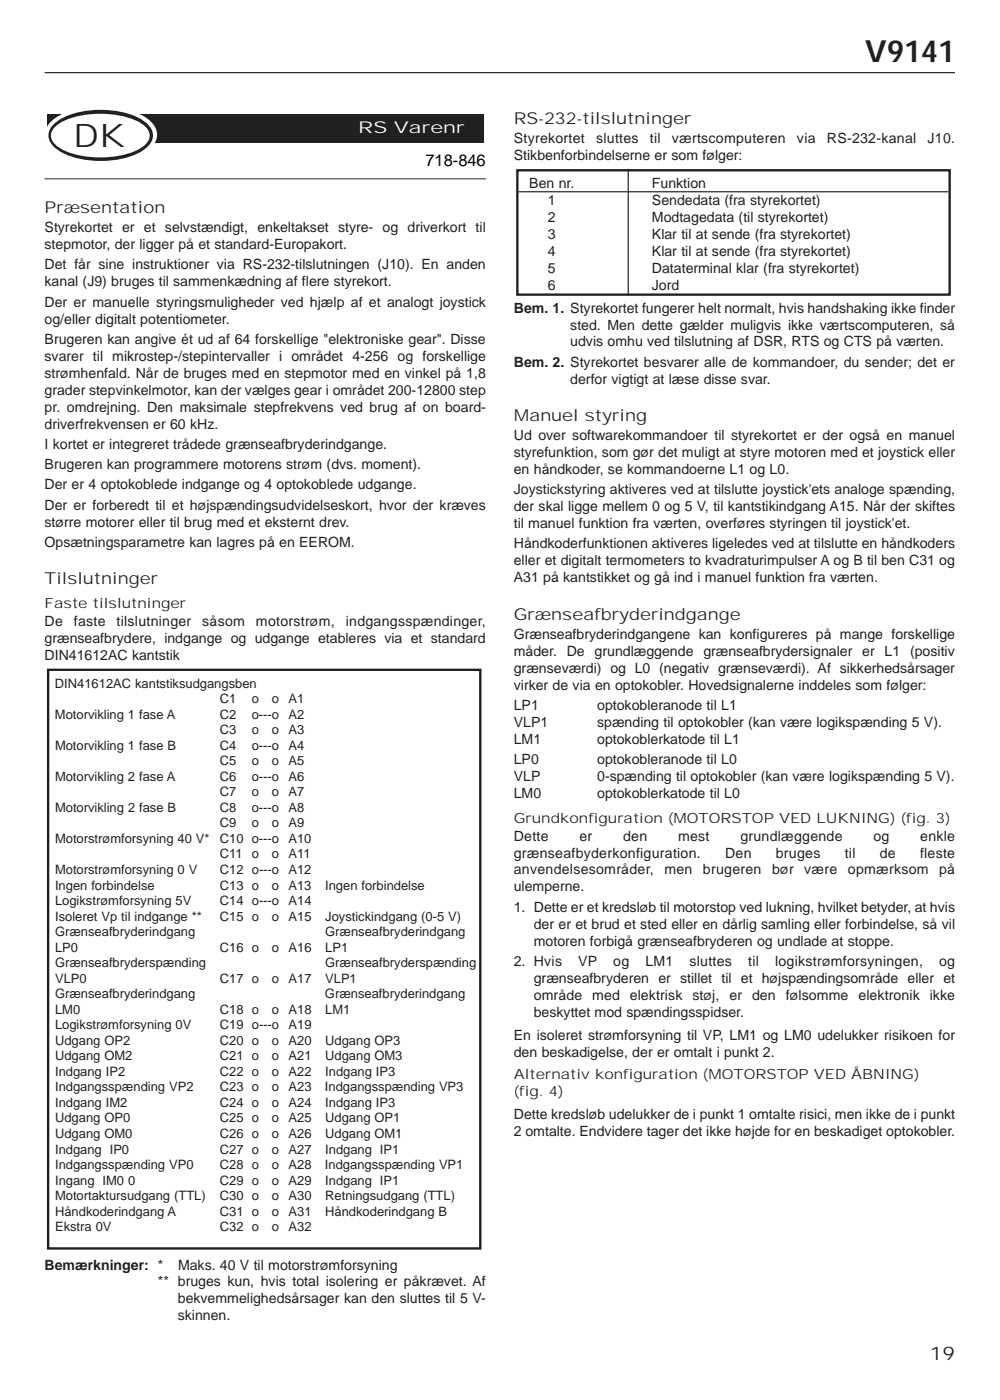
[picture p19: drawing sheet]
<svg xmlns="http://www.w3.org/2000/svg" width="210mm" height="294mm" viewBox="0 0 210 294" stroke-linecap="round" stroke-linejoin="round" font-family="sans-serif">
<defs><g id="words">
<text font-size="6.8" fill="#231f20" x="15.4" y="30.8">DK</text>
<text font-size="6.4" fill="#231f20" x="181.5" y="13">V9141</text>
<text font-size="4" fill="#231f20" x="195.2" y="285.6">19</text>
<g font-size="3.5" fill="#231f20">
<text x="107.9" y="26">RS-232-tilslutninger</text>
<text x="9.4" y="44.7">Præsentation</text>
<text x="107.9" y="88.4">Manuel styring</text>
<text x="9.4" y="122.6">Tilslutninger</text>
<text x="107.9" y="130.1">Grænseafbryderindgange</text>
</g>
<text font-size="3.5" fill="#020303" x="89.3" y="34.9">718-846</text>
<text font-size="3.4" fill="#fff" x="75.2" y="28">RS Varenr</text>
<g font-size="3" fill="#231f20">
<text x="107.9" y="30">Styrekortet</text>
<text x="107.9" y="33.6">Stikbenforbindelserne er som følger:</text>
<text x="125.1" y="30">sluttes</text>
<text x="136.4" y="30">til</text>
<text x="141" y="30">værtscomputeren</text>
<text x="167.3" y="30">via</text>
<text x="173.6" y="30">RS-232-kanal</text>
<text x="194.7" y="30">J10.</text>
<text x="111.1" y="39.5">Ben nr.</text>
<text x="136.8" y="39.5">Funktion</text>
<text x="115" y="43">1</text>
<text x="115" y="46.6">2</text>
<text x="136.8" y="43">Sendedata (fra styrekortet)</text>
<text x="136.8" y="46.6">Modtagedata (til styrekortet)</text>
<text x="9.4" y="48.7">Styrekortet er et selvstændigt, enkeltakset styre- og driverkort til</text>
<text x="9.4" y="52.3">stepmotor, der ligger på et standard-Europakort.</text>
<text x="115" y="50.2">3</text>
<text x="115" y="53.7">4</text>
<text x="136.8" y="50.2">Klar til at sende (fra styrekortet)</text>
<text x="136.8" y="53.7">Klar til at sende (fra styrekortet)</text>
<text x="9.4" y="56.6">Det får sine instruktioner via RS-232-tilslutningen (J10). En anden</text>
<text x="115" y="57.3">5</text>
<text x="136.8" y="57.3">Dataterminal klar (fra styrekortet)</text>
<text x="9.4" y="60.1">kanal (J9) bruges til sammenkædning af flere styrekort.</text>
<text x="9.4" y="64.4">Der er manuelle styringsmuligheder ved hjælp af et analogt joystick</text>
<text x="107.9" y="65.6">Bem. 1. Styrekortet fungerer helt normalt, hvis handshaking ikke finder</text>
<text x="115" y="60.8">6</text>
<text x="136.8" y="60.8">Jord</text>
<text x="9.4" y="67.9">og/eller digitalt potentiometer.</text>
<text x="119.7" y="69.2">sted. Men dette gælder muligvis ikke værtscomputeren, så</text>
<text x="9.4" y="72.2">Brugeren kan angive ét ud af 64 forskellige &quot;elektroniske gear&quot;. Disse</text>
<text x="9.4" y="75.7">svarer til mikrostep-/stepintervaller i området 4-256 og forskellige</text>
<text x="107.9" y="77">Bem. 2. Styrekortet besvarer alle de kommandoer, du sender; det er</text>
<text x="119.7" y="72.7">udvis omhu ved tilslutning af DSR, RTS og CTS på værten.</text>
<text x="9.4" y="79.3">strømhenfald. Når de bruges med en stepmotor med en vinkel på 1,8</text>
<text x="9.4" y="82.8">grader stepvinkelmotor, kan der vælges gear i området 200-12800 step</text>
<text x="119.7" y="80.5">derfor vigtigt at læse disse svar.</text>
<text x="9.4" y="86.4">pr. omdrejning. Den maksimale stepfrekvens ved brug af on board-</text>
<text x="9.4" y="90">driverfrekvensen er 60 kHz.</text>
<text x="9.4" y="94.2">I kortet er integreret trådede grænseafbryderindgange.</text>
<text x="107.9" y="92.4">Ud over softwarekommandoer til styrekortet er der også en manuel</text>
<text x="107.9" y="95.9">styrefunktion, som gør det muligt at styre motoren med et joystick eller</text>
<text x="9.4" y="98.5">Brugeren kan programmere motorens strøm (dvs. moment).</text>
<text x="107.9" y="99.5">en håndkoder, se kommandoerne L1 og L0.</text>
<text x="9.4" y="102.7">Der er 4 optokoblede indgange og 4 optokoblede udgange.</text>
<text x="9.4" y="107">Der er forberedt til et højspændingsudvidelseskort, hvor der kræves</text>
<text x="107.9" y="103.7">Joystickstyring aktiveres ved at tilslutte joystick'ets analoge spænding,</text>
<text x="107.9" y="107.3">der skal ligge mellem 0 og 5 V, til kantstikindgang A15. Når der skiftes</text>
<text x="9.4" y="110.5">større motorer eller til brug med et eksternt drev.</text>
<text x="107.9" y="110.9">til manuel funktion fra værten, overføres styringen til joystick'et.</text>
<text x="9.4" y="114.8">Opsætningsparametre kan lagres på en EEROM.</text>
<text x="107.9" y="115.1">Håndkoderfunktionen aktiveres ligeledes ved at tilslutte en håndkoders</text>
<text x="107.9" y="118.7">eller et digitalt termometers to kvadraturimpulser A og B til ben C31 og</text>
<text x="107.9" y="122.2">A31 på kantstikket og gå ind i manuel funktion fra værten.</text>
<text x="9.4" y="127.6">Faste tilslutninger</text>
<text x="9.4" y="131.3">De</text>
<text x="15.5" y="131.3">faste</text>
<text x="24.5" y="131.3">tilslutninger</text>
<text x="42.5" y="131.3">såsom</text>
<text x="53.7" y="131.3">motorstrøm,</text>
<text x="72.6" y="131.3">indgangsspændinger,</text>
<text x="9.4" y="134.9">grænseafbrydere, indgange og udgange etableres via et standard</text>
<text x="107.9" y="134.1">Grænseafbryderindgangene kan konfigureres på mange forskellige</text>
<text x="107.9" y="137.6">måder. De grundlæggende grænseafbrydersignaler er L1 (positiv</text>
<text x="9.4" y="138.5">DIN41612AC kantstik</text>
<text x="107.9" y="141.2">grænseværdi) og L0 (negativ grænseværdi). Af sikkerhedsårsager</text>
<text x="107.9" y="144.7">virker de via en optokobler. Hovedsignalerne inddeles som følger:</text>
<text x="107.9" y="149">LP1</text>
<text x="125.3" y="149">optokobleranode til L1</text>
<text x="107.9" y="152.6">VLP1</text>
<text x="125.3" y="152.6">spænding til optokobler (kan være logikspænding 5 V).</text>
<text x="107.9" y="156.1">LM1</text>
<text x="107.9" y="160.4">LP0</text>
<text x="125.3" y="156.1">optokoblerkatode til L1</text>
<text x="125.3" y="160.4">optokobleranode til L0</text>
<text x="107.9" y="163.9">VLP</text>
<text x="107.9" y="167.5">LM0</text>
<text x="125.3" y="163.9">0-spænding til optokobler (kan være logikspænding 5 V).</text>
<text x="125.3" y="167.5">optokoblerkatode til L0</text>
<text x="107.9" y="172.7">Grundkonfiguration (MOTORSTOP VED LUKNING) (fig. 3)</text>
<text x="107.9" y="176.4">Dette</text>
<text x="107.9" y="180">grænseafbyderkonfiguration.</text>
<text x="121.6" y="176.4">er</text>
<text x="130.8" y="176.4">den</text>
<text x="142.3" y="176.4">mest</text>
<text x="152.2" y="180">Den</text>
<text x="155.4" y="176.4">grundlæggende</text>
<text x="162.9" y="180">bruges</text>
<text x="177.3" y="180">til</text>
<text x="183.3" y="176.4">og</text>
<text x="184.7" y="180">de</text>
<text x="193.1" y="180">fleste</text>
<text x="193.2" y="176.4">enkle</text>
<text x="107.9" y="183.6">anvendelsesområder,</text>
<text x="139.5" y="183.6">men</text>
<text x="147.6" y="183.6">brugeren</text>
<text x="162" y="183.6">bør</text>
<text x="168.8" y="183.6">være</text>
<text x="178" y="183.6">opmærksom</text>
<text x="197.1" y="183.6">på</text>
<text x="107.9" y="187.1">ulemperne.</text>
<text x="107.9" y="191.4">1. Dette er et kredsløb til motorstop ved lukning, hvilket betyder, at hvis</text>
<text x="112" y="194.9">der er et brud et sted eller en dårlig samling eller forbindelse, så vil</text>
<text x="107.9" y="202.7">2. Hvis</text>
<text x="112" y="198.5">motoren forbigå grænseafbryderen og undlade at stoppe.</text>
<text x="121.4" y="202.7">VP</text>
<text x="128.7" y="202.7">og</text>
<text x="135.5" y="202.7">LM1</text>
<text x="144.7" y="202.7">sluttes</text>
<text x="157" y="202.7">til</text>
<text x="162.7" y="202.7">logikstrømforsyningen,</text>
<text x="197.1" y="202.7">og</text>
<text x="112" y="206.3">grænseafbryderen er stillet til et højspændingsområde eller et</text>
<text x="112" y="209.8">område</text>
<text x="124.3" y="209.8">med</text>
<text x="132.2" y="209.8">elektrisk</text>
<text x="145.3" y="209.8">støj,</text>
<text x="153.1" y="209.8">er</text>
<text x="157.8" y="209.8">den</text>
<text x="164.9" y="209.8">følsomme</text>
<text x="180.2" y="209.8">elektronik</text>
<text x="195.2" y="209.8">ikke</text>
<text x="112" y="213.4">beskyttet mod spændingsspidser.</text>
<text x="107.9" y="218.4">En isoleret strømforsyning til VP, LM1 og LM0 udelukker risikoen for</text>
<text x="107.9" y="221.9">den beskadigelse, der er omtalt i punkt 2.</text>
<text x="107.9" y="226.4">Alternativ konfiguration (MOTORSTOP VED ÅBNING)</text>
<text x="107.9" y="230.2">(fig. 4)</text>
<text x="107.9" y="234.9">Dette kredsløb udelukker de i punkt 1 omtalte risici, men ikke de i punkt</text>
<text x="107.9" y="238.4">2 omtalte. Endvidere tager det ikke højde for en beskadiget optokobler.</text>
<text x="9.4" y="266.5">Bemærkninger: *</text>
<text x="37.4" y="266.5">Maks. 40 V til motorstrømforsyning</text>
<text x="33.2" y="270">** bruges kun, hvis total isolering er påkrævet. Af</text>
<text x="37.3" y="273.6">bekvemmelighedsårsager kan den sluttes til 5 V-</text>
<text x="37.3" y="277.1">skinnen.</text>
</g>
<g font-size="2.7" fill="#231f20">
<text x="11.5" y="144.3">DIN41612AC kantstiksudgangsben</text>
<text x="46.2" y="147.6">C1</text>
<text x="52.8" y="147.6">o</text>
<text x="57" y="147.6">o</text>
<text x="60.5" y="147.6">A1</text>
<text x="11.5" y="150.9">Motorvikling 1 fase A</text>
<text x="46.2" y="150.9">C2</text>
<text x="46.2" y="154.1">C3</text>
<text x="52.8" y="150.9">o---o</text>
<text x="52.8" y="154.1">o</text>
<text x="57" y="154.1">o</text>
<text x="60.5" y="150.9">A2</text>
<text x="60.5" y="154.1">A3</text>
<text x="11.5" y="157.4">Motorvikling 1 fase B</text>
<text x="46.2" y="157.4">C4</text>
<text x="46.2" y="160.6">C5</text>
<text x="52.8" y="157.4">o---o</text>
<text x="52.8" y="160.6">o</text>
<text x="57" y="160.6">o</text>
<text x="60.5" y="157.4">A4</text>
<text x="60.5" y="160.6">A5</text>
<text x="11.5" y="163.9">Motorvikling 2 fase A</text>
<text x="46.2" y="163.9">C6</text>
<text x="46.2" y="167.2">C7</text>
<text x="52.8" y="163.9">o---o</text>
<text x="52.9" y="167.2">o</text>
<text x="57.1" y="167.2">o</text>
<text x="60.5" y="163.9">A6</text>
<text x="60.5" y="167.2">A7</text>
<text x="11.6" y="170.4">Motorvikling 2 fase B</text>
<text x="46.2" y="170.4">C8</text>
<text x="46.2" y="173.7">C9</text>
<text x="52.9" y="170.4">o---o</text>
<text x="52.9" y="173.7">o</text>
<text x="57.1" y="173.7">o</text>
<text x="60.6" y="170.4">A8</text>
<text x="60.6" y="173.7">A9</text>
<text x="11.6" y="176.9">Motorstrømforsyning 40 V*</text>
<text x="46.2" y="176.9">C10 o---o</text>
<text x="60.6" y="176.9">A10</text>
<text x="11.6" y="183.5">Motorstrømforsyning 0 V</text>
<text x="46.2" y="180.2">C11</text>
<text x="46.2" y="183.5">C12 o---o</text>
<text x="52.9" y="180.2">o</text>
<text x="57.1" y="180.2">o</text>
<text x="60.6" y="180.2">A11</text>
<text x="60.6" y="183.5">A12</text>
<text x="11.6" y="186.7">Ingen forbindelse</text>
<text x="11.6" y="190">Logikstrømforsyning 5V</text>
<text x="46.2" y="186.7">C13 o</text>
<text x="46.2" y="190">C14 o---o</text>
<text x="57.1" y="186.7">o</text>
<text x="60.6" y="186.7">A13</text>
<text x="60.6" y="190">A14</text>
<text x="68.3" y="186.7">Ingen forbindelse</text>
<text x="11.6" y="193.2">Isoleret Vp til indgange **</text>
<text x="11.6" y="196.5">Grænseafbryderindgang</text>
<text x="46.2" y="193.2">C15 o</text>
<text x="57.1" y="193.2">o</text>
<text x="60.6" y="193.2">A15</text>
<text x="68.3" y="193.2">Joystickindgang (0-5 V)</text>
<text x="68.3" y="196.5">Grænseafbryderindgang</text>
<text x="11.6" y="199.8">LP0</text>
<text x="11.6" y="203">Grænseafbryderspænding</text>
<text x="46.2" y="199.8">C16 o</text>
<text x="57.1" y="199.8">o</text>
<text x="60.6" y="199.8">A16</text>
<text x="68.3" y="199.8">LP1</text>
<text x="68.3" y="203">Grænseafbryderspænding</text>
<text x="11.6" y="206.3">VLP0</text>
<text x="11.6" y="209.5">Grænseafbryderindgang</text>
<text x="46.2" y="206.3">C17 o</text>
<text x="57.1" y="206.3">o</text>
<text x="60.6" y="206.3">A17</text>
<text x="68.2" y="209.5">Grænseafbryderindgang</text>
<text x="68.3" y="206.3">VLP1</text>
<text x="11.6" y="212.8">LM0</text>
<text x="46.2" y="212.8">C18 o</text>
<text x="57.1" y="212.8">o</text>
<text x="60.6" y="212.8">A18</text>
<text x="68.3" y="212.8">LM1</text>
<text x="11.6" y="216.1">Logikstrømforsyning 0V</text>
<text x="11.6" y="219.3">Udgang OP2</text>
<text x="46.2" y="216.1">C19 o---o</text>
<text x="46.2" y="219.3">C20 o</text>
<text x="57.1" y="219.3">o</text>
<text x="60.6" y="216.1">A19</text>
<text x="60.6" y="219.3">A20</text>
<text x="68.3" y="219.3">Udgang OP3</text>
<text x="11.6" y="222.6">Udgang OM2</text>
<text x="11.6" y="225.8">Indgang IP2</text>
<text x="46.2" y="222.6">C21 o</text>
<text x="46.2" y="225.8">C22 o</text>
<text x="57.1" y="222.6">o</text>
<text x="57.1" y="225.8">o</text>
<text x="60.6" y="222.6">A21</text>
<text x="60.6" y="225.8">A22</text>
<text x="68.3" y="222.6">Udgang OM3</text>
<text x="68.3" y="225.8">Indgang IP3</text>
<text x="11.6" y="229.1">Indgangsspænding VP2</text>
<text x="11.6" y="232.4">Indgang IM2</text>
<text x="46.2" y="229.1">C23 o</text>
<text x="46.2" y="232.4">C24 o</text>
<text x="57.1" y="229.1">o</text>
<text x="57.1" y="232.4">o</text>
<text x="60.6" y="229.1">A23</text>
<text x="60.6" y="232.4">A24</text>
<text x="68.2" y="229.1">Indgangsspænding VP3</text>
<text x="68.3" y="232.4">Indgang IP3</text>
<text x="11.6" y="235.6">Udgang OP0</text>
<text x="11.6" y="238.9">Udgang OM0</text>
<text x="46.2" y="235.6">C25 o</text>
<text x="46.2" y="238.9">C26 o</text>
<text x="57.1" y="235.6">o</text>
<text x="57.1" y="238.9">o</text>
<text x="60.6" y="235.6">A25</text>
<text x="60.6" y="238.9">A26</text>
<text x="68.3" y="235.6">Udgang OP1</text>
<text x="68.3" y="238.9">Udgang OM1</text>
<text x="11.6" y="242.1">Indgang IP0</text>
<text x="11.6" y="245.4">Indgangsspænding VP0</text>
<text x="46.2" y="242.1">C27 o</text>
<text x="46.2" y="245.4">C28 o</text>
<text x="57.1" y="242.1">o</text>
<text x="57.1" y="245.4">o</text>
<text x="60.6" y="242.1">A27</text>
<text x="60.6" y="245.4">A28</text>
<text x="68.2" y="245.4">Indgangsspænding VP1</text>
<text x="68.3" y="242.1">Indgang IP1</text>
<text x="11.6" y="248.6">Ingang IM0 0</text>
<text x="11.6" y="251.9">Motortaktursudgang (TTL)</text>
<text x="46.2" y="248.6">C29 o</text>
<text x="46.2" y="251.9">C30 o</text>
<text x="57.1" y="248.6">o</text>
<text x="57.1" y="251.9">o</text>
<text x="60.6" y="248.6">A29</text>
<text x="60.6" y="251.9">A30</text>
<text x="68.3" y="248.6">Indgang IP1</text>
<text x="68.3" y="251.9">Retningsudgang (TTL)</text>
<text x="11.6" y="255.2">Håndkoderindgang A</text>
<text x="46.2" y="255.2">C31 o</text>
<text x="57.1" y="255.2">o</text>
<text x="60.6" y="255.2">A31</text>
<text x="68.3" y="255.2">Håndkoderindgang B</text>
<text x="11.6" y="258.4">Ekstra 0V</text>
<text x="46.2" y="258.4">C32 o</text>
<text x="57.1" y="258.4">o</text>
<text x="60.6" y="258.4">A32</text>
</g>
</g></defs>
<path d="M9.4 37.5h92.6" fill="none" stroke="#231f20" stroke-width=".21"/>
<path d="M108.8 36h90.3v25.6h-90.3z" fill-rule="evenodd" fill="#fff"/>
<path d="M108.8 40.3h90.3" fill="none" stroke="#231f20" stroke-width=".25"/>
<path d="M108.6 35.7h90.7v26.1h-90.7z" fill="none" stroke="#231f20" stroke-width=".49"/>
<path d="M10.3 140.8h90.3v121h-90.3z" fill-rule="evenodd" fill="#fff"/>
<path d="M10.1 140.6h90.7v121.5h-90.7z" fill="none" stroke="#231f20" stroke-width=".49"/>
<path d="M9.9 23.9h91.6v6h-91.6z" fill="#231f20"/>
<path d="M11 25.2a11.3 11.3 0 0 1 8.6-2.4h3.2a11.3 11.3 0 0 1 6.7 1.2 5.3 5.3 0 0 1 3.5 4.3 5.3 5.3 0 0 1-3.5 4.3 11.4 11.4 0 0 1-6.7 1.2h-3.2a11.1 11.1 0 0 1-9.3-3.2l-.5-.7v-3.2z" fill="#fff"/>
<g fill="#231f20">
<path d="M16.5 26.4a2.66 2.66 0 0 1 4.5 1.2h-1.6a.98 .98 0 0 0-1.2-.6 .98 .98 0 0 0-.7 1.1 1.3 1.3 0 0 0 1.3 1.8l.4-.2 .3-.4h-.8v-1.2h2.4v2.9h-1.1l-.1-.5a2.54 2.54 0 0 1-3.1 .3 2.54 2.54 0 0 1-1-3l.3-.8z"/>
<path d="M11 26.3a13 13 0 0 1 8.7-3.2 16.8 16.8 0 0 1 10.9 2.6 3.2 3.2 0 0 1 0 5.4 16.1 16.1 0 0 1-10.9 2.6 13 13 0 0 1-8.7-3.2 2.96 2.96 0 0 1 0-4.2z"/>
</g>
<path d="M22.2 25.8h2.6a1.56 1.56 0 0 1 2 1.6l-.6 .8a1.49 1.49 0 0 1 .7 1.9 1.49 1.49 0 0 1-1.7 .9h-3zM23.9 27v.9h.6a.52 .52 0 0 0 .7-.6 .52 .52 0 0 0-.8-.3zM23.9 28.8v1h.7a.57 .57 0 0 0 .8-.5 .57 .57 0 0 0-.8-.5z" fill-rule="evenodd" fill="#231f20"/>
<path d="M11.7 26.5a14.6 14.6 0 0 1 9.4-2.6 14.6 14.6 0 0 1 9.4 2.6 2.42 2.42 0 0 1 0 3.9 14.6 14.6 0 0 1-9.4 2.6 14.6 14.6 0 0 1-9.4-2.6 2.42 2.42 0 0 1 0-3.9z" fill="#fff"/>
<path d="M9.4 15.2h191.1M131.9 35.4v26.6" fill="none" stroke="#231f20" stroke-width=".25"/>
<use href="#words"/>
</svg>
